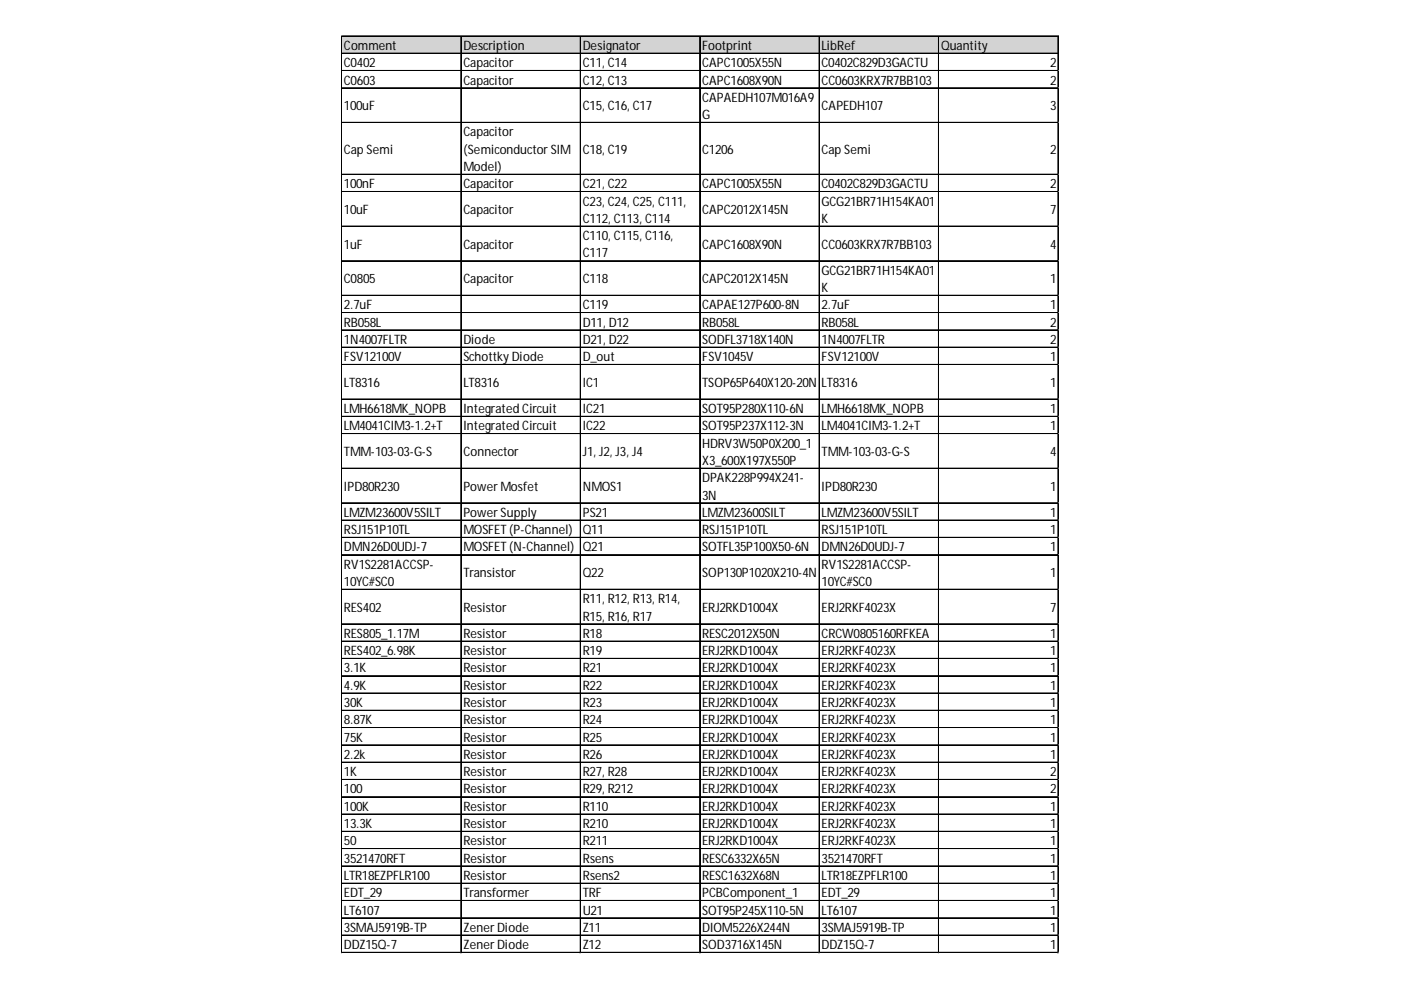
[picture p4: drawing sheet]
<svg xmlns="http://www.w3.org/2000/svg" width="297mm" height="210mm" viewBox="0 0 297 210" stroke-linecap="round" stroke-linejoin="round" font-family="sans-serif">
<defs><g id="words">
<g font-size="2.7">
<text x="72.9" y="10.6">Comment</text>
<text x="98.2" y="10.6">Description</text>
<text x="123.6" y="10.6">Designator</text>
<text x="148.9" y="10.6">Footprint</text>
<text x="174.2" y="10.6">LibRef</text>
<text x="199.5" y="10.6">Quantity</text>
<text x="72.9" y="14.3">C0402</text>
<text x="72.9" y="17.9">C0603</text>
<text x="98.2" y="14.3">Capacitor</text>
<text x="98.2" y="17.9">Capacitor</text>
<text x="123.6" y="14.3">C11, C14</text>
<text x="123.6" y="17.9">C12, C13</text>
<text x="148.9" y="14.3">CAPC1005X55N</text>
<text x="148.9" y="17.9">CAPC1608X90N</text>
<text x="174.2" y="14.3">C0402C829D3GACTU</text>
<text x="174.2" y="17.9">CC0603KRX7R7BB103</text>
<text x="222.6" y="14.3">2</text>
<text x="222.6" y="17.9">2</text>
<text x="72.9" y="23.4">100uF</text>
<text x="123.6" y="23.4">C15, C16, C17</text>
<text x="148.9" y="21.6">CAPAEDH107M016A9</text>
<text x="174.2" y="23.4">CAPEDH107</text>
<text x="222.6" y="23.4">3</text>
<text x="98.2" y="28.9">Capacitor</text>
<text x="148.9" y="25.3">G</text>
<text x="72.9" y="32.6">Cap Semi</text>
<text x="98.2" y="32.6">(SemiconductorSIM</text>
<text x="123.6" y="32.6">C18, C19</text>
<text x="148.9" y="32.6">C1206</text>
<text x="174.2" y="32.6">Cap Semi</text>
<text x="222.6" y="32.6">2</text>
<text x="72.9" y="39.9">100nF</text>
<text x="98.2" y="36.3">Model)</text>
<text x="98.2" y="39.9">Capacitor</text>
<text x="123.6" y="39.9">C21, C22</text>
<text x="148.9" y="39.9">CAPC1005X55N</text>
<text x="174.2" y="39.9">C0402C829D3GACTU</text>
<text x="222.6" y="39.9">2</text>
<text x="72.9" y="45.4">10uF</text>
<text x="98.2" y="45.4">Capacitor</text>
<text x="123.6" y="43.6">C23, C24, C25, C111,</text>
<text x="123.6" y="47.2">C112, C113, C114</text>
<text x="148.9" y="45.4">CAPC2012X145N</text>
<text x="174.2" y="43.6">GCG21BR71H154KA01</text>
<text x="174.2" y="47.2">K</text>
<text x="222.6" y="45.4">7</text>
<text x="72.9" y="52.7">1uF</text>
<text x="98.2" y="52.7">Capacitor</text>
<text x="123.6" y="50.9">C110, C115, C116,</text>
<text x="148.9" y="52.7">CAPC1608X90N</text>
<text x="174.2" y="52.7">CC0603KRX7R7BB103</text>
<text x="222.6" y="52.7">4</text>
<text x="123.6" y="54.6">C117</text>
<text x="174.2" y="58.2">GCG21BR71H154KA01</text>
<text x="72.9" y="60.1">C0805</text>
<text x="72.9" y="65.6">2.7uF</text>
<text x="98.2" y="60.1">Capacitor</text>
<text x="123.6" y="60.1">C118</text>
<text x="123.6" y="65.6">C119</text>
<text x="148.9" y="60.1">CAPC2012X145N</text>
<text x="148.9" y="65.6">CAPAE127P600-8N</text>
<text x="174.2" y="61.9">K</text>
<text x="174.2" y="65.6">2.7uF</text>
<text x="222.6" y="60.1">1</text>
<text x="222.6" y="65.6">1</text>
<text x="72.9" y="69.2">RB058L</text>
<text x="123.6" y="69.2">D11, D12</text>
<text x="148.9" y="69.2">RB058L</text>
<text x="174.2" y="69.2">RB058L</text>
<text x="222.6" y="69.2">2</text>
<text x="72.9" y="72.9">1N4007FLTR</text>
<text x="72.9" y="76.6">FSV12100V</text>
<text x="98.2" y="72.9">Diode</text>
<text x="98.2" y="76.6">SchottkyDiode</text>
<text x="123.6" y="72.9">D21, D22</text>
<text x="123.6" y="76.6">D_out</text>
<text x="148.9" y="72.9">SODFL3718X140N</text>
<text x="148.9" y="76.6">FSV1045V</text>
<text x="174.2" y="72.9">1N4007FLTR</text>
<text x="174.2" y="76.6">FSV12100V</text>
<text x="222.6" y="72.9">2</text>
<text x="222.6" y="76.6">1</text>
<text x="72.9" y="82.1">LT8316</text>
<text x="98.2" y="82.1">LT8316</text>
<text x="123.6" y="82.1">IC1</text>
<text x="148.9" y="82.1">TSOP65P640X120-20N</text>
<text x="174.2" y="82.1">LT8316</text>
<text x="222.6" y="82.1">1</text>
<text x="72.9" y="87.6">LMH6618MK_NOPB</text>
<text x="98.2" y="87.6">Integrated Circuit</text>
<text x="123.6" y="87.6">IC21</text>
<text x="148.9" y="87.6">SOT95P280X110-6N</text>
<text x="174.2" y="87.6">LMH6618MK_NOPB</text>
<text x="222.6" y="87.6">1</text>
<text x="72.9" y="91.2">LM4041CIM3-1.2+T</text>
<text x="98.2" y="91.2">Integrated Circuit</text>
<text x="123.6" y="91.2">IC22</text>
<text x="148.9" y="91.2">SOT95P237X112-3N</text>
<text x="148.9" y="94.9">HDRV3W50P0X200_1</text>
<text x="174.2" y="91.2">LM4041CIM3-1.2+T</text>
<text x="222.6" y="91.2">1</text>
<text x="72.9" y="96.7">TMM-103-03-G-S</text>
<text x="98.2" y="96.7">Connector</text>
<text x="123.6" y="96.7">J1, J2, J3, J4</text>
<text x="148.9" y="98.6">X3_600X197X550P</text>
<text x="174.2" y="96.7">TMM-103-03-G-S</text>
<text x="222.6" y="96.7">4</text>
<text x="72.9" y="104.1">IPD80R230</text>
<text x="98.2" y="104.1">PowerMosfet</text>
<text x="123.6" y="104.1">NMOS1</text>
<text x="148.9" y="102.2">DPAK228P994X241-</text>
<text x="148.9" y="105.9">3N</text>
<text x="174.2" y="104.1">IPD80R230</text>
<text x="222.6" y="104.1">1</text>
<text x="72.9" y="109.6">LMZM23600V5SILT</text>
<text x="72.9" y="113.2">RSJ151P10TL</text>
<text x="98.2" y="109.6">PowerSupply</text>
<text x="98.2" y="113.2">MOSFET(P-Channel)</text>
<text x="123.6" y="109.6">PS21</text>
<text x="123.6" y="113.2">Q11</text>
<text x="148.9" y="109.6">LMZM23600SILT</text>
<text x="148.9" y="113.2">RSJ151P10TL</text>
<text x="174.2" y="109.6">LMZM23600V5SILT</text>
<text x="174.2" y="113.2">RSJ151P10TL</text>
<text x="222.6" y="109.6">1</text>
<text x="222.6" y="113.2">1</text>
<text x="72.9" y="116.9">DMN26D0UDJ-7</text>
<text x="98.2" y="116.9">MOSFET(N-Channel)</text>
<text x="123.6" y="116.9">Q21</text>
<text x="148.9" y="116.9">SOTFL35P100X50-6N</text>
<text x="174.2" y="116.9">DMN26D0UDJ-7</text>
<text x="222.6" y="116.9">1</text>
<text x="72.9" y="120.6">RV1S2281ACCSP-</text>
<text x="72.9" y="124.2">10YC#SC0</text>
<text x="98.2" y="122.4">Transistor</text>
<text x="123.6" y="122.4">Q22</text>
<text x="148.9" y="122.4">SOP130P1020X210-4N</text>
<text x="174.2" y="120.6">RV1S2281ACCSP-</text>
<text x="174.2" y="124.2">10YC#SC0</text>
<text x="222.6" y="122.4">1</text>
<text x="72.9" y="129.7">RES402</text>
<text x="98.2" y="129.7">Resistor</text>
<text x="123.6" y="127.9">R11, R12, R13, R14,</text>
<text x="123.6" y="131.6">R15, R16, R17</text>
<text x="148.9" y="129.7">ERJ2RKD1004X</text>
<text x="174.2" y="129.7">ERJ2RKF4023X</text>
<text x="222.6" y="129.7">7</text>
<text x="72.9" y="135.2">RES805_1.17M</text>
<text x="98.2" y="135.2">Resistor</text>
<text x="123.6" y="135.2">R18</text>
<text x="148.9" y="135.2">RESC2012X50N</text>
<text x="174.2" y="135.2">CRCW0805160RFKEA</text>
<text x="222.6" y="135.2">1</text>
<text x="72.9" y="138.9">RES402_6.98K</text>
<text x="72.9" y="142.6">3.1K</text>
<text x="98.2" y="138.9">Resistor</text>
<text x="98.2" y="142.6">Resistor</text>
<text x="123.6" y="138.9">R19</text>
<text x="123.6" y="142.6">R21</text>
<text x="148.9" y="138.9">ERJ2RKD1004X</text>
<text x="148.9" y="142.6">ERJ2RKD1004X</text>
<text x="174.2" y="138.9">ERJ2RKF4023X</text>
<text x="174.2" y="142.6">ERJ2RKF4023X</text>
<text x="222.6" y="138.9">1</text>
<text x="222.6" y="142.6">1</text>
<text x="72.9" y="146.2">4.9K</text>
<text x="72.9" y="149.9">30K</text>
<text x="98.2" y="146.2">Resistor</text>
<text x="98.2" y="149.9">Resistor</text>
<text x="123.6" y="146.2">R22</text>
<text x="123.6" y="149.9">R23</text>
<text x="148.9" y="146.2">ERJ2RKD1004X</text>
<text x="148.9" y="149.9">ERJ2RKD1004X</text>
<text x="174.2" y="146.2">ERJ2RKF4023X</text>
<text x="174.2" y="149.9">ERJ2RKF4023X</text>
<text x="222.6" y="146.2">1</text>
<text x="222.6" y="149.9">1</text>
<text x="72.9" y="153.6">8.87K</text>
<text x="98.2" y="153.6">Resistor</text>
<text x="123.6" y="153.6">R24</text>
<text x="148.9" y="153.6">ERJ2RKD1004X</text>
<text x="174.2" y="153.6">ERJ2RKF4023X</text>
<text x="222.6" y="153.6">1</text>
<text x="72.9" y="157.2">75K</text>
<text x="72.9" y="160.9">2.2k</text>
<text x="98.2" y="157.2">Resistor</text>
<text x="98.2" y="160.9">Resistor</text>
<text x="123.6" y="157.2">R25</text>
<text x="123.6" y="160.9">R26</text>
<text x="148.9" y="157.2">ERJ2RKD1004X</text>
<text x="148.9" y="160.9">ERJ2RKD1004X</text>
<text x="174.2" y="157.2">ERJ2RKF4023X</text>
<text x="174.2" y="160.9">ERJ2RKF4023X</text>
<text x="222.6" y="157.2">1</text>
<text x="222.6" y="160.9">1</text>
<text x="72.9" y="164.6">1K</text>
<text x="98.2" y="164.6">Resistor</text>
<text x="123.6" y="164.6">R27, R28</text>
<text x="148.9" y="164.6">ERJ2RKD1004X</text>
<text x="174.2" y="164.6">ERJ2RKF4023X</text>
<text x="222.6" y="164.6">2</text>
<text x="72.9" y="168.2">100</text>
<text x="72.9" y="171.9">100K</text>
<text x="98.2" y="168.2">Resistor</text>
<text x="98.2" y="171.9">Resistor</text>
<text x="123.6" y="168.2">R29, R212</text>
<text x="123.6" y="171.9">R110</text>
<text x="148.9" y="168.2">ERJ2RKD1004X</text>
<text x="148.9" y="171.9">ERJ2RKD1004X</text>
<text x="174.2" y="168.2">ERJ2RKF4023X</text>
<text x="174.2" y="171.9">ERJ2RKF4023X</text>
<text x="222.6" y="168.2">2</text>
<text x="222.6" y="171.9">1</text>
<text x="72.9" y="175.6">13.3K</text>
<text x="72.9" y="179.2">50</text>
<text x="98.2" y="175.6">Resistor</text>
<text x="98.2" y="179.2">Resistor</text>
<text x="123.6" y="175.6">R210</text>
<text x="123.6" y="179.2">R211</text>
<text x="148.9" y="175.6">ERJ2RKD1004X</text>
<text x="148.9" y="179.2">ERJ2RKD1004X</text>
<text x="174.2" y="175.6">ERJ2RKF4023X</text>
<text x="174.2" y="179.2">ERJ2RKF4023X</text>
<text x="222.6" y="175.6">1</text>
<text x="222.6" y="179.2">1</text>
<text x="72.9" y="182.9">3521470RFT</text>
<text x="98.2" y="182.9">Resistor</text>
<text x="123.6" y="182.9">Rsens</text>
<text x="148.9" y="182.9">RESC6332X65N</text>
<text x="174.2" y="182.9">3521470RFT</text>
<text x="222.6" y="182.9">1</text>
<text x="72.9" y="186.6">LTR18EZPFLR100</text>
<text x="72.9" y="190.2">EDT_29</text>
<text x="98.2" y="186.6">Resistor</text>
<text x="98.2" y="190.2">Transformer</text>
<text x="123.6" y="186.6">Rsens2</text>
<text x="123.6" y="190.2">TRF</text>
<text x="148.9" y="186.6">RESC1632X68N</text>
<text x="148.9" y="190.2">PCBComponent_1</text>
<text x="174.2" y="186.6">LTR18EZPFLR100</text>
<text x="174.2" y="190.2">EDT_29</text>
<text x="222.6" y="186.6">1</text>
<text x="222.6" y="190.2">1</text>
<text x="72.9" y="193.9">LT6107</text>
<text x="72.9" y="197.6">3SMAJ5919B-TP</text>
<text x="98.2" y="197.6">ZenerDiode</text>
<text x="123.6" y="193.9">U21</text>
<text x="123.6" y="197.6">Z11</text>
<text x="148.9" y="193.9">SOT95P245X110-5N</text>
<text x="148.9" y="197.6">DIOM5226X244N</text>
<text x="174.2" y="193.9">LT6107</text>
<text x="174.2" y="197.6">3SMAJ5919B-TP</text>
<text x="222.6" y="193.9">1</text>
<text x="222.6" y="197.6">1</text>
<text x="72.9" y="201.2">DDZ15Q-7</text>
<text x="98.2" y="201.2">ZenerDiode</text>
<text x="123.6" y="201.2">Z12</text>
<text x="148.9" y="201.2">SOD3716X145N</text>
<text x="174.2" y="201.2">DDZ15Q-7</text>
<text x="222.6" y="201.2">1</text>
</g>
</g></defs>
<path d="M72.5 7.7h152v3.8h-152z" fill="#d3d3d3"/>
<g fill="none" stroke="#000" stroke-width=".21">
<path d="M72.4 7.6v194.5M72.5 7.6v194.5M72.6 7.6h151.9M72.6 7.7h151.9M72.6 11.3h151.9M72.6 11.4h151.9M72.6 14.9h151.9M72.6 15h151.9M72.6 18.6h151.9M72.6 18.7h151.9M97.7 7.8v194.3M97.8 7.8v194.3"/>
<path d="M123 7.8v194.3M123.1 7.8v194.3M148.3 7.8v194.3M148.4 7.8v194.3M173.7 7.8v194.3M199 7.8v194.3M199.1 7.8v194.3M224.3 7.8v194.3M224.4 7.8v194.3M72.6 25.9h151.9M72.6 26h151.9M72.6 36.9h151.9"/>
<path d="M72.6 37h151.9M72.6 40.6h151.9M72.6 40.7h151.9M72.6 47.9h151.9M72.6 48h151.9M72.6 55.3h151.9M72.6 55.4h151.9M72.6 62.6h151.9M72.6 62.7h151.9M72.6 66.3h151.9M72.6 66.4h151.9M72.6 69.9h151.9"/>
<path d="M72.6 70h151.9M72.6 73.6h151.9M72.6 73.7h151.9M72.6 77.3h151.9M72.6 77.4h151.9M72.6 84.6h151.9M72.6 84.7h151.9M72.6 88.3h151.9M72.6 88.4h151.9M72.6 91.9h151.9M72.6 92h151.9M72.6 99.3h151.9"/>
<path d="M72.6 106.6h151.9M72.6 106.7h151.9M72.6 110.3h151.9M72.6 113.9h151.9M72.6 114h151.9M72.6 117.6h151.9M72.6 117.7h151.9M72.6 124.9h151.9M72.6 125h151.9M72.6 132.3h151.9M72.6 135.9h151.9M72.6 136h151.9"/>
<path d="M72.6 139.6h151.9M72.6 139.7h151.9M72.6 143.3h151.9M72.6 146.9h151.9M72.6 147h151.9M72.6 150.6h151.9M72.6 150.7h151.9M72.6 154.3h151.9M72.6 157.9h151.9M72.6 158h151.9M72.6 161.6h151.9M72.6 161.7h151.9"/>
<path d="M72.6 165.2h151.9M72.6 165.3h151.9M72.6 168.9h151.9M72.6 169h151.9M72.6 172.6h151.9M72.6 172.7h151.9M72.6 176.2h151.9M72.6 176.3h151.9M72.6 179.9h151.9M72.6 180h151.9M72.6 183.6h151.9M72.6 183.7h151.9"/>
<path d="M72.6 187.2h151.9M72.6 187.3h151.9M72.6 190.9h151.9M72.6 191h151.9M72.6 194.6h151.9M72.6 194.7h151.9M72.6 198.2h151.9M72.6 198.3h151.9M72.6 201.9h151.9M72.6 202h151.9"/>
</g>
<path d="M72.4 202.1h.1" fill="none" stroke="#d4d4d4" stroke-width=".21"/>
<path d="M72.4 202.1h.2z" fill="#d4d4d4"/>
<path d="M97.7 202.1h.1" fill="none" stroke="#d4d4d4" stroke-width=".21"/>
<path d="M97.7 202.1h.2z" fill="#d4d4d4"/>
<path d="M123 202.1h.1" fill="none" stroke="#d4d4d4" stroke-width=".21"/>
<path d="M123 202.1h.2z" fill="#d4d4d4"/>
<path d="M148.3 202.1h.1" fill="none" stroke="#d4d4d4" stroke-width=".21"/>
<path d="M148.3 202.1h.2z" fill="#d4d4d4"/>
<path d="M173.7 202.1h.1" fill="none" stroke="#d4d4d4" stroke-width=".21"/>
<path d="M173.7 202.1h.1z" fill="#d4d4d4"/>
<path d="M199 202.1h.1" fill="none" stroke="#d4d4d4" stroke-width=".21"/>
<path d="M199 202.1h.2z" fill="#d4d4d4"/>
<path d="M224.3 202.1h.1" fill="none" stroke="#d4d4d4" stroke-width=".21"/>
<path d="M224.3 202.1h.2z" fill="#d4d4d4"/>
<path d="M224.5 14.9h.1" fill="none" stroke="#d4d4d4" stroke-width=".21"/>
<path d="M224.5 14.9v.2z" fill="#d4d4d4"/>
<path d="M224.5 18.6h.1" fill="none" stroke="#d4d4d4" stroke-width=".21"/>
<path d="M224.5 18.6v.2z" fill="#d4d4d4"/>
<path d="M224.5 25.9h.1" fill="none" stroke="#d4d4d4" stroke-width=".21"/>
<path d="M224.5 25.9v.2z" fill="#d4d4d4"/>
<path d="M224.5 36.9h.1" fill="none" stroke="#d4d4d4" stroke-width=".21"/>
<path d="M224.5 36.9v.2z" fill="#d4d4d4"/>
<path d="M224.5 40.6h.1" fill="none" stroke="#d4d4d4" stroke-width=".21"/>
<path d="M224.5 40.6v.2z" fill="#d4d4d4"/>
<path d="M224.5 47.9h.1" fill="none" stroke="#d4d4d4" stroke-width=".21"/>
<path d="M224.5 47.9v.2z" fill="#d4d4d4"/>
<path d="M224.5 55.3h.1" fill="none" stroke="#d4d4d4" stroke-width=".21"/>
<path d="M224.5 55.3v.1z" fill="#d4d4d4"/>
<path d="M224.5 62.6h.1" fill="none" stroke="#d4d4d4" stroke-width=".21"/>
<path d="M224.5 62.6v.2z" fill="#d4d4d4"/>
<path d="M224.5 66.3h.1" fill="none" stroke="#d4d4d4" stroke-width=".21"/>
<path d="M224.5 66.3v.1z" fill="#d4d4d4"/>
<path d="M224.5 69.9h.1" fill="none" stroke="#d4d4d4" stroke-width=".21"/>
<path d="M224.5 69.9v.2z" fill="#d4d4d4"/>
<path d="M224.5 73.6h.1" fill="none" stroke="#d4d4d4" stroke-width=".21"/>
<path d="M224.5 73.6v.2z" fill="#d4d4d4"/>
<path d="M224.5 77.3h.1" fill="none" stroke="#d4d4d4" stroke-width=".21"/>
<path d="M224.5 77.3v.1z" fill="#d4d4d4"/>
<path d="M224.5 84.6h.1" fill="none" stroke="#d4d4d4" stroke-width=".21"/>
<path d="M224.5 84.6v.2z" fill="#d4d4d4"/>
<path d="M224.5 88.3h.1" fill="none" stroke="#d4d4d4" stroke-width=".21"/>
<path d="M224.5 88.3v.1z" fill="#d4d4d4"/>
<path d="M224.5 91.9h.1" fill="none" stroke="#d4d4d4" stroke-width=".21"/>
<path d="M224.5 91.9v.2z" fill="#d4d4d4"/>
<path d="M224.5 99.3h.1" fill="none" stroke="#d4d4d4" stroke-width=".21"/>
<path d="M224.5 99.3v.1z" fill="#d4d4d4"/>
<path d="M224.5 106.6h.1" fill="none" stroke="#d4d4d4" stroke-width=".21"/>
<path d="M224.5 106.6v.2z" fill="#d4d4d4"/>
<path d="M224.5 110.3h.1" fill="none" stroke="#d4d4d4" stroke-width=".21"/>
<path d="M224.5 110.3v.1z" fill="#d4d4d4"/>
<path d="M224.5 113.9h.1" fill="none" stroke="#d4d4d4" stroke-width=".21"/>
<path d="M224.5 113.9v.2z" fill="#d4d4d4"/>
<path d="M224.5 117.6h.1" fill="none" stroke="#d4d4d4" stroke-width=".21"/>
<path d="M224.5 117.6v.2z" fill="#d4d4d4"/>
<path d="M224.5 124.9h.1" fill="none" stroke="#d4d4d4" stroke-width=".21"/>
<path d="M224.5 124.9v.2z" fill="#d4d4d4"/>
<path d="M224.5 132.3h.1" fill="none" stroke="#d4d4d4" stroke-width=".21"/>
<path d="M224.5 132.3v.1z" fill="#d4d4d4"/>
<path d="M224.5 135.9h.1" fill="none" stroke="#d4d4d4" stroke-width=".21"/>
<path d="M224.5 135.9v.2z" fill="#d4d4d4"/>
<path d="M224.5 139.6h.1" fill="none" stroke="#d4d4d4" stroke-width=".21"/>
<path d="M224.5 139.6v.2z" fill="#d4d4d4"/>
<path d="M224.5 143.3h.1" fill="none" stroke="#d4d4d4" stroke-width=".21"/>
<path d="M224.5 143.3v.1z" fill="#d4d4d4"/>
<path d="M224.5 146.9h.1" fill="none" stroke="#d4d4d4" stroke-width=".21"/>
<path d="M224.5 146.9v.2z" fill="#d4d4d4"/>
<path d="M224.5 150.6h.1" fill="none" stroke="#d4d4d4" stroke-width=".21"/>
<path d="M224.5 150.6v.2z" fill="#d4d4d4"/>
<path d="M224.5 154.3h.1" fill="none" stroke="#d4d4d4" stroke-width=".21"/>
<path d="M224.5 154.3v.1z" fill="#d4d4d4"/>
<path d="M224.5 157.9h.1" fill="none" stroke="#d4d4d4" stroke-width=".21"/>
<path d="M224.5 157.9v.2z" fill="#d4d4d4"/>
<path d="M224.5 161.6h.1" fill="none" stroke="#d4d4d4" stroke-width=".21"/>
<path d="M224.5 161.6v.2z" fill="#d4d4d4"/>
<path d="M224.5 165.2h.1" fill="none" stroke="#d4d4d4" stroke-width=".21"/>
<path d="M224.5 165.2v.2z" fill="#d4d4d4"/>
<path d="M224.5 168.9h.1" fill="none" stroke="#d4d4d4" stroke-width=".21"/>
<path d="M224.5 168.9v.2z" fill="#d4d4d4"/>
<path d="M224.5 172.6h.1" fill="none" stroke="#d4d4d4" stroke-width=".21"/>
<path d="M224.5 172.6v.2z" fill="#d4d4d4"/>
<path d="M224.5 176.2h.1" fill="none" stroke="#d4d4d4" stroke-width=".21"/>
<path d="M224.5 176.2v.2z" fill="#d4d4d4"/>
<path d="M224.5 179.9h.1" fill="none" stroke="#d4d4d4" stroke-width=".21"/>
<path d="M224.5 179.9v.2z" fill="#d4d4d4"/>
<path d="M224.5 183.6h.1" fill="none" stroke="#d4d4d4" stroke-width=".21"/>
<path d="M224.5 183.6v.2z" fill="#d4d4d4"/>
<path d="M224.5 187.2h.1" fill="none" stroke="#d4d4d4" stroke-width=".21"/>
<path d="M224.5 187.2v.2z" fill="#d4d4d4"/>
<path d="M224.5 190.9h.1" fill="none" stroke="#d4d4d4" stroke-width=".21"/>
<path d="M224.5 190.9v.2z" fill="#d4d4d4"/>
<path d="M224.5 194.6h.1" fill="none" stroke="#d4d4d4" stroke-width=".21"/>
<path d="M224.5 194.6v.2z" fill="#d4d4d4"/>
<path d="M224.5 198.2h.1" fill="none" stroke="#d4d4d4" stroke-width=".21"/>
<path d="M224.5 198.2v.2z" fill="#d4d4d4"/>
<path d="M224.5 201.9h.1" fill="none" stroke="#d4d4d4" stroke-width=".21"/>
<path d="M224.5 201.9v.2z" fill="#d4d4d4"/>
<use href="#words"/>
</svg>
